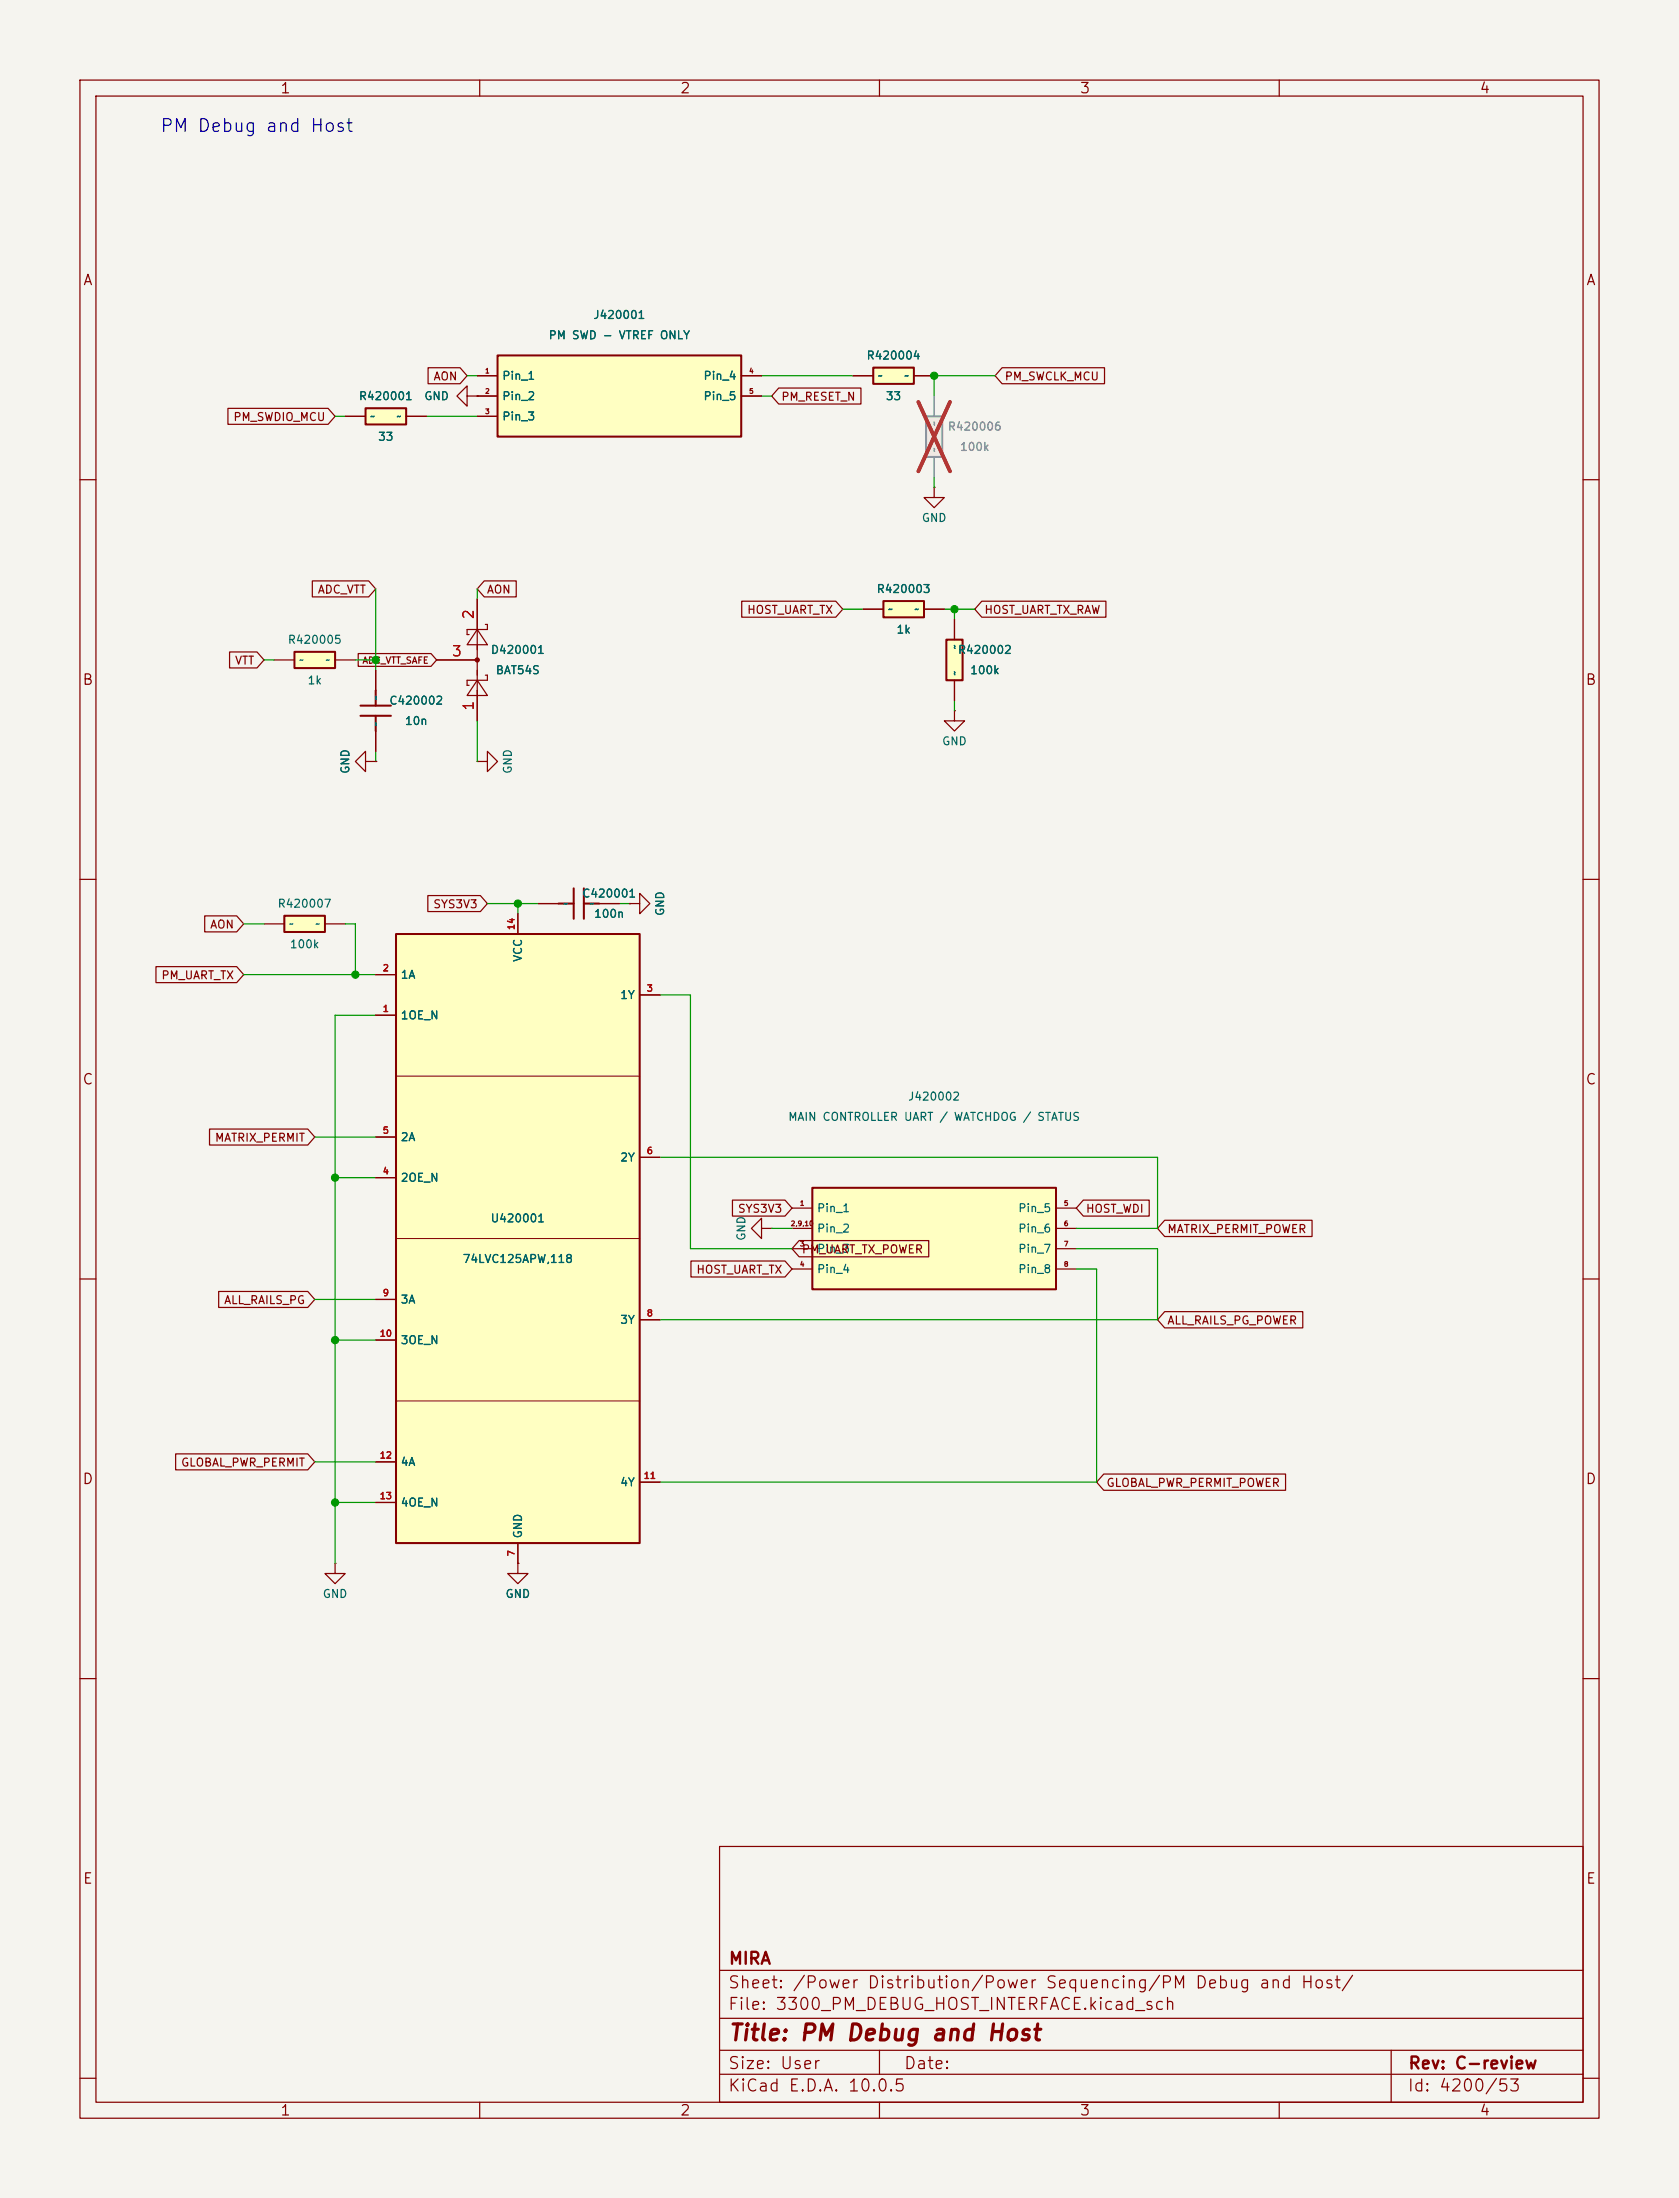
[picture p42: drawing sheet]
<svg xmlns="http://www.w3.org/2000/svg" width="210mm" height="275mm" viewBox="0 0 210 275" stroke-linecap="round" stroke-linejoin="round" font-family="sans-serif">
<defs><g id="words">
<text font-size="2" fill="#840000" x="91" y="255.8">Title: PM Debug and Host</text>
<text font-size="1.6" fill="#0000c2" x="19.9" y="16.9">PM Debug and Host</text>
<g font-size="1.5" fill="#840000">
<text x="91" y="251.9">File: 3300_PM_DEBUG_HOST_INTERFACE.kicad_sch</text>
<text x="91" y="249.2">Sheet: /Power Distribution/Power Sequencing/PM Debug and Host/</text>
<text x="91" y="246.2">MIRA</text>
<text x="91" y="262.1">KiCad E.D.A. 10.0.5</text>
<text x="91" y="259.3">Size: User</text>
<text x="113" y="259.3">Date:</text>
<text x="176" y="262.1">Id: 4200/53</text>
<text x="176" y="259.3">Rev: C-review</text>
</g>
<g font-size="1.3" fill="#840000">
<text x="35" y="12">1</text>
<text x="85" y="12">2</text>
<text x="135" y="12">3</text>
<text x="185" y="12">4</text>
<text x="10.3" y="36">A</text>
<text x="198.3" y="36">A</text>
<text x="10.2" y="86">B</text>
<text x="198.2" y="86">B</text>
<text x="10.2" y="136">C</text>
<text x="198.2" y="136">C</text>
<text x="10.2" y="186">D</text>
<text x="198.2" y="186">D</text>
<text x="10.3" y="236">E</text>
<text x="198.3" y="236">E</text>
<text x="35" y="265">1</text>
<text x="85" y="265">2</text>
<text x="135" y="265">3</text>
<text x="185" y="265">4</text>
</g>
<g font-size="1.3" fill="#a90000">
<text x="59.6" y="77.6" transform="rotate(-90 59.6 77.6)">2</text>
<text x="56.4" y="82.4">3</text>
<text x="59.6" y="89" transform="rotate(-90 59.6 89)">1</text>
</g>
<g font-size="1" fill="#006464">
<text x="74.1" y="40.1">J420001</text>
<text x="62.7" y="47.8">Pin_1</text>
<text x="68.5" y="42.7">PM SWD - VTREF ONLY</text>
<text x="87.9" y="47.8">Pin_4</text>
<text x="108.3" y="45.2">R420004</text>
<text x="44.8" y="50.3">R420001</text>
<text x="53" y="50.3">GND</text>
<text x="62.7" y="50.3">Pin_2</text>
<text x="62.7" y="52.8">Pin_3</text>
<text x="87.9" y="50.3">Pin_5</text>
<text x="110.7" y="50.3">33</text>
<text x="47.2" y="55.4">33</text>
<text x="115.2" y="65.5">GND</text>
<text x="109.6" y="74.4">R420003</text>
<text x="35.9" y="80.8">R420005</text>
<text x="61.3" y="82.1">D420001</text>
<text x="112" y="79.5">1k</text>
<text x="119.7" y="82.1">R420002</text>
<text x="38.4" y="85.9">1k</text>
<text x="48.6" y="88.4">C420002</text>
<text x="61.9" y="84.6">BAT54S</text>
<text x="121.3" y="84.6">100k</text>
<text x="50.6" y="90.9">10n</text>
<text x="117.8" y="93.5">GND</text>
<text x="43.9" y="96.9" transform="rotate(-90 43.9 96.9)">GND</text>
<text x="64.3" y="96.9" transform="rotate(-90 64.3 96.9)">GND</text>
<text x="34.6" y="113.8">R420007</text>
<text x="72.7" y="112.5">C420001</text>
<text x="36.2" y="118.9">100k</text>
<text x="74.2" y="115.1">100n</text>
<text x="83.3" y="114.7" transform="rotate(-90 83.3 114.7)">GND</text>
<text x="50" y="122.7">1A</text>
<text x="65.5" y="120.4" transform="rotate(-90 65.5 120.4)">VCC</text>
<text x="77.5" y="125.2">1Y</text>
<text x="50" y="127.8">1OE_N</text>
<text x="113.5" y="137.9">J420002</text>
<text x="50" y="143">2A</text>
<text x="98.5" y="140.5">MAIN CONTROLLER UART / WATCHDOG / STATUS</text>
<text x="50" y="148.1">2OE_N</text>
<text x="77.5" y="145.6">2Y</text>
<text x="61.3" y="153.2">U420001</text>
<text x="93.5" y="155.3" transform="rotate(-90 93.5 155.3)">GND</text>
<text x="102.1" y="151.9">Pin_1</text>
<text x="102.1" y="154.4">Pin_2</text>
<text x="127.3" y="151.9">Pin_5</text>
<text x="127.3" y="154.4">Pin_6</text>
<text x="57.8" y="158.3">74LVC125APW,118</text>
<text x="102.1" y="157">Pin_3</text>
<text x="102.1" y="159.5">Pin_4</text>
<text x="127.3" y="157">Pin_7</text>
<text x="127.3" y="159.5">Pin_8</text>
<text x="50" y="163.3">3A</text>
<text x="77.5" y="165.9">3Y</text>
<text x="50" y="168.4">3OE_N</text>
<text x="50" y="183.7">4A</text>
<text x="50" y="188.7">4OE_N</text>
<text x="77.5" y="186.2">4Y</text>
<text x="65.5" y="192.6" transform="rotate(-90 65.5 192.6)">GND</text>
<text x="40.3" y="200.2">GND</text>
<text x="63.1" y="200.2">GND</text>
</g>
<g font-size="1" fill="#840000">
<text x="54.1" y="47.8">AON</text>
<text x="125.6" y="47.8">PM_SWCLK_MCU</text>
<text x="29.1" y="52.9">PM_SWDIO_MCU</text>
<text x="97.6" y="50.4">PM_RESET_N</text>
<text x="39.7" y="74.5">ADC_VTT</text>
<text x="60.8" y="74.5">AON</text>
<text x="93.4" y="77">HOST_UART_TX</text>
<text x="123" y="77">HOST_UART_TX_RAW</text>
<text x="29.3" y="83.4">VTT</text>
<text x="54.1" y="113.9">SYS3V3</text>
<text x="26.2" y="116.4">AON</text>
<text x="20.1" y="122.8">PM_UART_TX</text>
<text x="26.8" y="143.1">MATRIX_PERMIT</text>
<text x="92.2" y="152">SYS3V3</text>
<text x="135.7" y="152">HOST_WDI</text>
<text x="145.9" y="154.5">MATRIX_PERMIT_POWER</text>
<text x="87" y="159.6">HOST_UART_TX</text>
<text x="100.2" y="157.1">PM_UART_TX_POWER</text>
<text x="27.9" y="163.4">ALL_RAILS_PG</text>
<text x="145.9" y="166">ALL_RAILS_PG_POWER</text>
<text x="22.6" y="183.7">GLOBAL_PWR_PERMIT</text>
<text x="138.3" y="186.3">GLOBAL_PWR_PERMIT_POWER</text>
</g>
<g font-size="1" fill="#939391">
<text x="118.5" y="54.1">R420006</text>
<text x="120" y="56.7">100k</text>
</g>
<g font-size=".8" fill="#006464">
<text x="109.7" y="47.6">~</text>
<text x="113" y="47.6">~</text>
<text x="46.2" y="52.7">~</text>
<text x="49.5" y="52.7">~</text>
<text x="111" y="76.8">~</text>
<text x="114.3" y="76.8">~</text>
<text x="37.4" y="83.2">~</text>
<text x="40.7" y="83.2">~</text>
<text x="120" y="81.3" transform="rotate(-90 120 81.3)">~</text>
<text x="47.6" y="87.6" transform="rotate(-90 47.6 87.6)">~</text>
<text x="120" y="84.6" transform="rotate(-90 120 84.6)">~</text>
<text x="47.6" y="90.9" transform="rotate(-90 47.6 90.9)">~</text>
<text x="70.4" y="113.7">~</text>
<text x="73.7" y="113.7">~</text>
<text x="36.1" y="116.2">~</text>
<text x="39.4" y="116.2">~</text>
</g>
<g font-size=".8" fill="#939391">
<text x="117.4" y="53.3" transform="rotate(-90 117.4 53.3)">~</text>
<text x="117.4" y="56.6" transform="rotate(-90 117.4 56.6)">~</text>
</g>
<text font-size=".8" fill="#840000" x="45.3" y="83.2">ADC_VTT_SAFE</text>
<g font-size=".8" fill="#a90000">
<text x="64.6" y="116.4" transform="rotate(-90 64.6 116.4)">14</text>
<text x="47.8" y="121.7">2</text>
<text x="80.8" y="124.3">3</text>
<text x="47.8" y="126.8">1</text>
<text x="47.8" y="142">5</text>
<text x="47.8" y="147.1">4</text>
<text x="80.8" y="144.6">6</text>
<text x="47.4" y="167.4">10</text>
<text x="47.8" y="162.4">9</text>
<text x="80.8" y="164.9">8</text>
<text x="47.4" y="182.7">12</text>
<text x="80.4" y="185.2">11</text>
<text x="47.4" y="187.8">13</text>
<text x="64.6" y="194.8" transform="rotate(-90 64.6 194.8)">7</text>
</g>
<g font-size=".6" fill="#840000">
<text x="60.6" y="46.9">1</text>
<text x="93.6" y="46.9">4</text>
<text x="60.6" y="49.4">2</text>
<text x="60.6" y="51.9">3</text>
<text x="93.6" y="49.4">5</text>
<text x="98.8" y="153.5">2,9,10</text>
<text x="100" y="151">1</text>
<text x="133" y="151">5</text>
<text x="133" y="153.5">6</text>
<text x="100" y="156.1">3</text>
<text x="100" y="158.6">4</text>
<text x="133" y="156.1">7</text>
<text x="133" y="158.6">8</text>
</g>
</g></defs>
<path d="M0 0h210v275h-210z" fill="#f5f4ef" stroke="#f5f4ef" stroke-width=".13"/>
<g fill="none" stroke="#840000" stroke-width=".15">
<path d="M10 10h190v255h-190zM12 12h186v251h-186zM60 10v2M110 10v2M160 10v2M10 60h2M59.7 78.8l1.3 1.9h-2.6zM59.7 74.9v15.3M60.7 78.1h.3v.7h-2.6v.6h.3M198 60h2M54.6 82.6h5.1M59.7 85.1l1.3 1.9h-2.6z"/>
<path d="M60.7 84.5h.3v.6h-2.6v.6h.3M10 110h2M198 110h2M10 160h2M198 160h2M10 210h2M198 210h2M90 231h108v32h-108zM90 259.5h108M90 256.5h108M90 252.5h108M90 246.5h108"/>
<path d="M110 256.5v3M174 256.5v6.5M10 260h2M60 263v2M110 263v2M160 263v2M198 260h2"/>
</g>
<circle cx="59.7" cy="82.6" r=".25" fill="#840000" stroke="#840000" stroke-width=".15"/>
<path d="M49.5 116.9h30.5v76.2h-30.5z" fill="#ffffc2"/>
<path d="M49.5 116.9h30.5v76.2h-30.5z" fill="none" stroke="#840000" stroke-width=".25"/>
<path d="M49.5 134.6h30.5M49.5 155h30.5M49.5 175.3h30.5" fill="none" stroke="#840000" stroke-width=".13"/>
<g fill="none" stroke="#840000" stroke-width=".15">
<path d="M64.8 114.3v2.6M47 127h2.5M47 121.9h2.5M80 124.5h2.5M47 147.3h2.5M47 142.3h2.5M80 144.8h2.5M95.2 153.7v-1.3l-1.2 1.3 1.2 1.3v-1.3h1.3M96.5 153.7h.1M47 162.6h2.5M47 167.7h2.5M80 165.1h2.5"/>
<path d="M47 182.9h2.5M47 188h2.5M64.8 193.1v2.5M80 185.4h2.5"/>
</g>
<path d="M101.6 148.6h30.5v12.7h-30.5z" fill="#ffffc2"/>
<path d="M101.6 148.6h30.5v12.7h-30.5z" fill="none" stroke="#840000" stroke-width=".25"/>
<path d="M99.1 151.1h2.5M99.1 153.7h2.5M99.1 156.2h2.5M99.1 158.8h2.5M132.1 151.1h2.5M132.1 153.7h2.5M132.1 156.2h2.5M132.1 158.8h2.5" fill="none" stroke="#840000" stroke-width=".15"/>
<path d="M118.4 80h2v5.1h-2z" fill="#ffffc2"/>
<path d="M118.4 80h2v5.1h-2z" fill="none" stroke="#840000" stroke-width=".25"/>
<path d="M119.4 77.5v2.5M45.7 95.3v-1.3l-1.3 1.3 1.3 1.2v-1.2h1.3M47 95.3h.1M119.4 85.1v2.5" fill="none" stroke="#840000" stroke-width=".15"/>
<path d="M36.8 81.6h5.1v2h-5.1z" fill="#ffffc2"/>
<path d="M36.8 81.6h5.1v2h-5.1zM69.8 113h2M71.8 111.1v3.9M73 113h1.9M73 111.1v3.9" fill="none" stroke="#840000" stroke-width=".25"/>
<path d="M34.3 82.6h2.5M41.9 82.6h2.5M67.3 113h2.5M74.9 113h2.6M78.7 113h1.3v-1.2l1.3 1.2-1.3 1.3v-1.3M78.7 113h.1" fill="none" stroke="#840000" stroke-width=".15"/>
<path d="M35.6 114.6h5v2h-5z" fill="#ffffc2"/>
<path d="M45.1 88.3h3.8M45.1 89.6h3.8M47 86.4v1.9M47 89.6v1.9M35.6 114.6h5v2h-5z" fill="none" stroke="#840000" stroke-width=".25"/>
<path d="M47 83.8v2.6M47 91.5v2.5M59.7 95.3h1.3v-1.3l1.2 1.3-1.2 1.2v-1.2M59.7 95.3h.1M119.4 88.9v1.3h1.2l-1.2 1.3-1.3-1.3h1.3M119.4 88.9h.1M33 115.6h2.6M40.6 115.6h2.6" fill="none" stroke="#840000" stroke-width=".15"/>
<path d="M45.7 51.1h5.1v2h-5.1z" fill="#ffffc2"/>
<path d="M45.7 51.1h5.1v2h-5.1z" fill="none" stroke="#840000" stroke-width=".25"/>
<path d="M43.2 52.1h2.5M50.8 52.1h2.5M58.4 49.5v-1.2l-1.3 1.2 1.3 1.3v-1.3h1.3M59.7 49.5h.1" fill="none" stroke="#840000" stroke-width=".15"/>
<path d="M62.2 44.5h30.5v10.1h-30.5z" fill="#ffffc2"/>
<path d="M62.2 44.5h30.5v10.1h-30.5z" fill="none" stroke="#840000" stroke-width=".25"/>
<path d="M59.7 47h2.5M59.7 49.5h2.5M59.7 52.1h2.5M92.7 47h2.5M92.7 49.5h2.5" fill="none" stroke="#840000" stroke-width=".15"/>
<path d="M115.8 52.1h2.1v5.1h-2.1z" fill="#ebeae8"/>
<path d="M115.8 52.1h2.1v5.1h-2.1z" fill="none" stroke="#9c9b98" stroke-width=".25"/>
<path d="M116.8 49.5v2.6M116.8 57.2v2.5" fill="none" stroke="#9c9b98" stroke-width=".15"/>
<path d="M114.9 50.3l3.9 8.7M118.8 50.3l-3.9 8.7" fill="none" stroke="#e12e31" stroke-width=".46"/>
<path d="M109.2 46h5.1v2h-5.1z" fill="#ffffc2"/>
<path d="M109.2 46h5.1v2h-5.1z" fill="none" stroke="#840000" stroke-width=".25"/>
<path d="M106.7 47h2.5M114.3 47h2.5M116.8 61v1.2h1.3l-1.3 1.3-1.2-1.3h1.2M116.8 61h.1" fill="none" stroke="#840000" stroke-width=".15"/>
<path d="M110.5 75.2h5.1v2h-5.1z" fill="#ffffc2"/>
<path d="M110.5 75.2h5.1v2h-5.1z" fill="none" stroke="#840000" stroke-width=".25"/>
<g fill="none" stroke="#840000" stroke-width=".15">
<path d="M28.5 51.1h12.5l.9 1-.9 1h-12.5zM43.2 52.1h2.5M50.8 52.1h2.5M53.5 46h4l.9 1-.9 1h-4zM59.7 49.5h.1M59.7 52.1h2.5M59.7 47h2.5M59.7 49.5h2.5M92.7 47h2.5M92.7 49.5h2.5M97.4 48.5h10.3v2.1h-10.3l-.9-1.1zM106.7 47h2.5"/>
<path d="M114.3 47h2.5M125.3 46h12.8v2h-12.8l-.8-1zM39.1 72.7h7l.9 1-.9 1h-7zM59.7 74.9v3.9M60.6 72.7h4v2h-4l-.9-1zM92.8 75.2h11.7l.9 1-.9 1h-11.7zM107.9 76.2h2.6M115.6 76.2h2.5M119.4 77.5v2.5M122.8 75.2h15.5v2h-15.5l-.9-1zM28.7 81.6h3.4l.9 1-.9 1h-3.4zM44.8 81.8h9.1l.7 .8-.7 .8h-9.1z"/>
<path d="M47 95.3h.1M47 83.8v2.6M47 91.5v2.5M54.6 82.6h5.1M59.7 86.4v3.8M119.4 85.1v2.5M25.6 114.6h4l.9 1-.9 1h-4zM53.5 112h6.6l.9 1-.9 1.1h-6.6zM64.8 114.3v2.6M67.3 113h2.5M74.9 113h2.6M78.7 113h.1"/>
<path d="M19.5 120.9h10.1l.9 1-.9 1h-10.1zM47 127h2.5M47 121.9h2.5M80 124.5h2.5M26.2 141.3h12.3l.9 1-.9 1h-12.3zM47 147.3h2.5M47 142.3h2.5M80 144.8h2.5M86.4 157.8h11.8l.9 1-.9 1h-11.8zM91.6 150.1h6.6l.9 1-.9 1.1h-6.6zM99.9 155.2h16.3v2h-16.3l-.8-1zM135.5 150.1h8.2v2.1h-8.2l-.9-1.1z"/>
<path d="M145.7 152.7h18.4v2h-18.4l-.9-1zM27.3 161.6h11.2l.9 1-.9 1h-11.2zM47 162.6h2.5M47 167.7h2.5M80 165.1h2.5M145.7 164.1h17.2v2h-17.2l-.9-1zM22 181.9h16.5l.9 1-.9 1h-16.5zM41.9 195.6v1.3h1.3l-1.3 1.2-1.3-1.2h1.3M41.9 195.6h.1M47 182.9h2.5M47 188h2.5M64.8 195.6v1.3h1.2l-1.2 1.2-1.3-1.2h1.3"/>
<path d="M64.8 195.6h.1M64.8 193.1v2.5M80 185.4h2.5M138 184.4h22.8v2.1h-22.8l-.8-1.1z"/>
</g>
<g fill="none" stroke="#009600" stroke-width=".15">
<path d="M41.9 52.1h1.3M53.3 52.1h6.4M58.4 47h1.3M95.2 47h11.5M95.2 49.5h1.3M116.8 59.7v1.3M124.5 47h-7.7v2.5M47 73.7v10.1M59.7 73.7v1.2M105.4 76.2h2.5M118.1 76.2h3.8M119.4 76.2v1.3"/>
<path d="M33 82.6h1.3M44.4 82.6h2.6M47 94v1.3M59.7 90.2v5.1M119.4 87.6v1.3M30.5 115.6h2.5M43.2 115.6h1.2v6.3M61 113h6.3M64.8 113v1.3M77.5 113h1.2M30.5 121.9h16.5M47 127h-5.1v68.6"/>
<path d="M82.5 124.5h3.9v31.7h12.7M39.4 142.3h7.6M41.9 147.3h5.1M82.5 144.8h62.3v8.9h-10.2M96.5 153.7h2.6M134.6 156.2h10.2v8.9h-62.3M134.6 158.8h2.6v26.6h-54.7M39.4 162.6h7.6M41.9 167.7h5.1M39.4 182.9h7.6M41.9 188h5.1"/>
</g>
<path d="M116.8 49.5v2.6M116.8 57.2v2.5" fill="none" stroke="#9c9b98" stroke-width=".15"/>
<path d="M114.9 50.3l3.9 8.7M118.8 50.3l-3.9 8.7" fill="none" stroke="#e12e31" stroke-width=".46"/>
<g fill="#009600" stroke="#009600" stroke-width=".13">
<circle cx="41.9" cy="167.7" r=".46"/>
<circle cx="41.9" cy="147.3" r=".46"/>
<circle cx="41.9" cy="188" r=".46"/>
<circle cx="44.4" cy="121.9" r=".46"/>
<circle cx="119.4" cy="76.2" r=".46"/>
<circle cx="64.8" cy="113" r=".46"/>
<circle cx="47" cy="82.6" r=".46"/>
<circle cx="116.8" cy="47" r=".46"/>
</g>
<use href="#words"/>
</svg>
